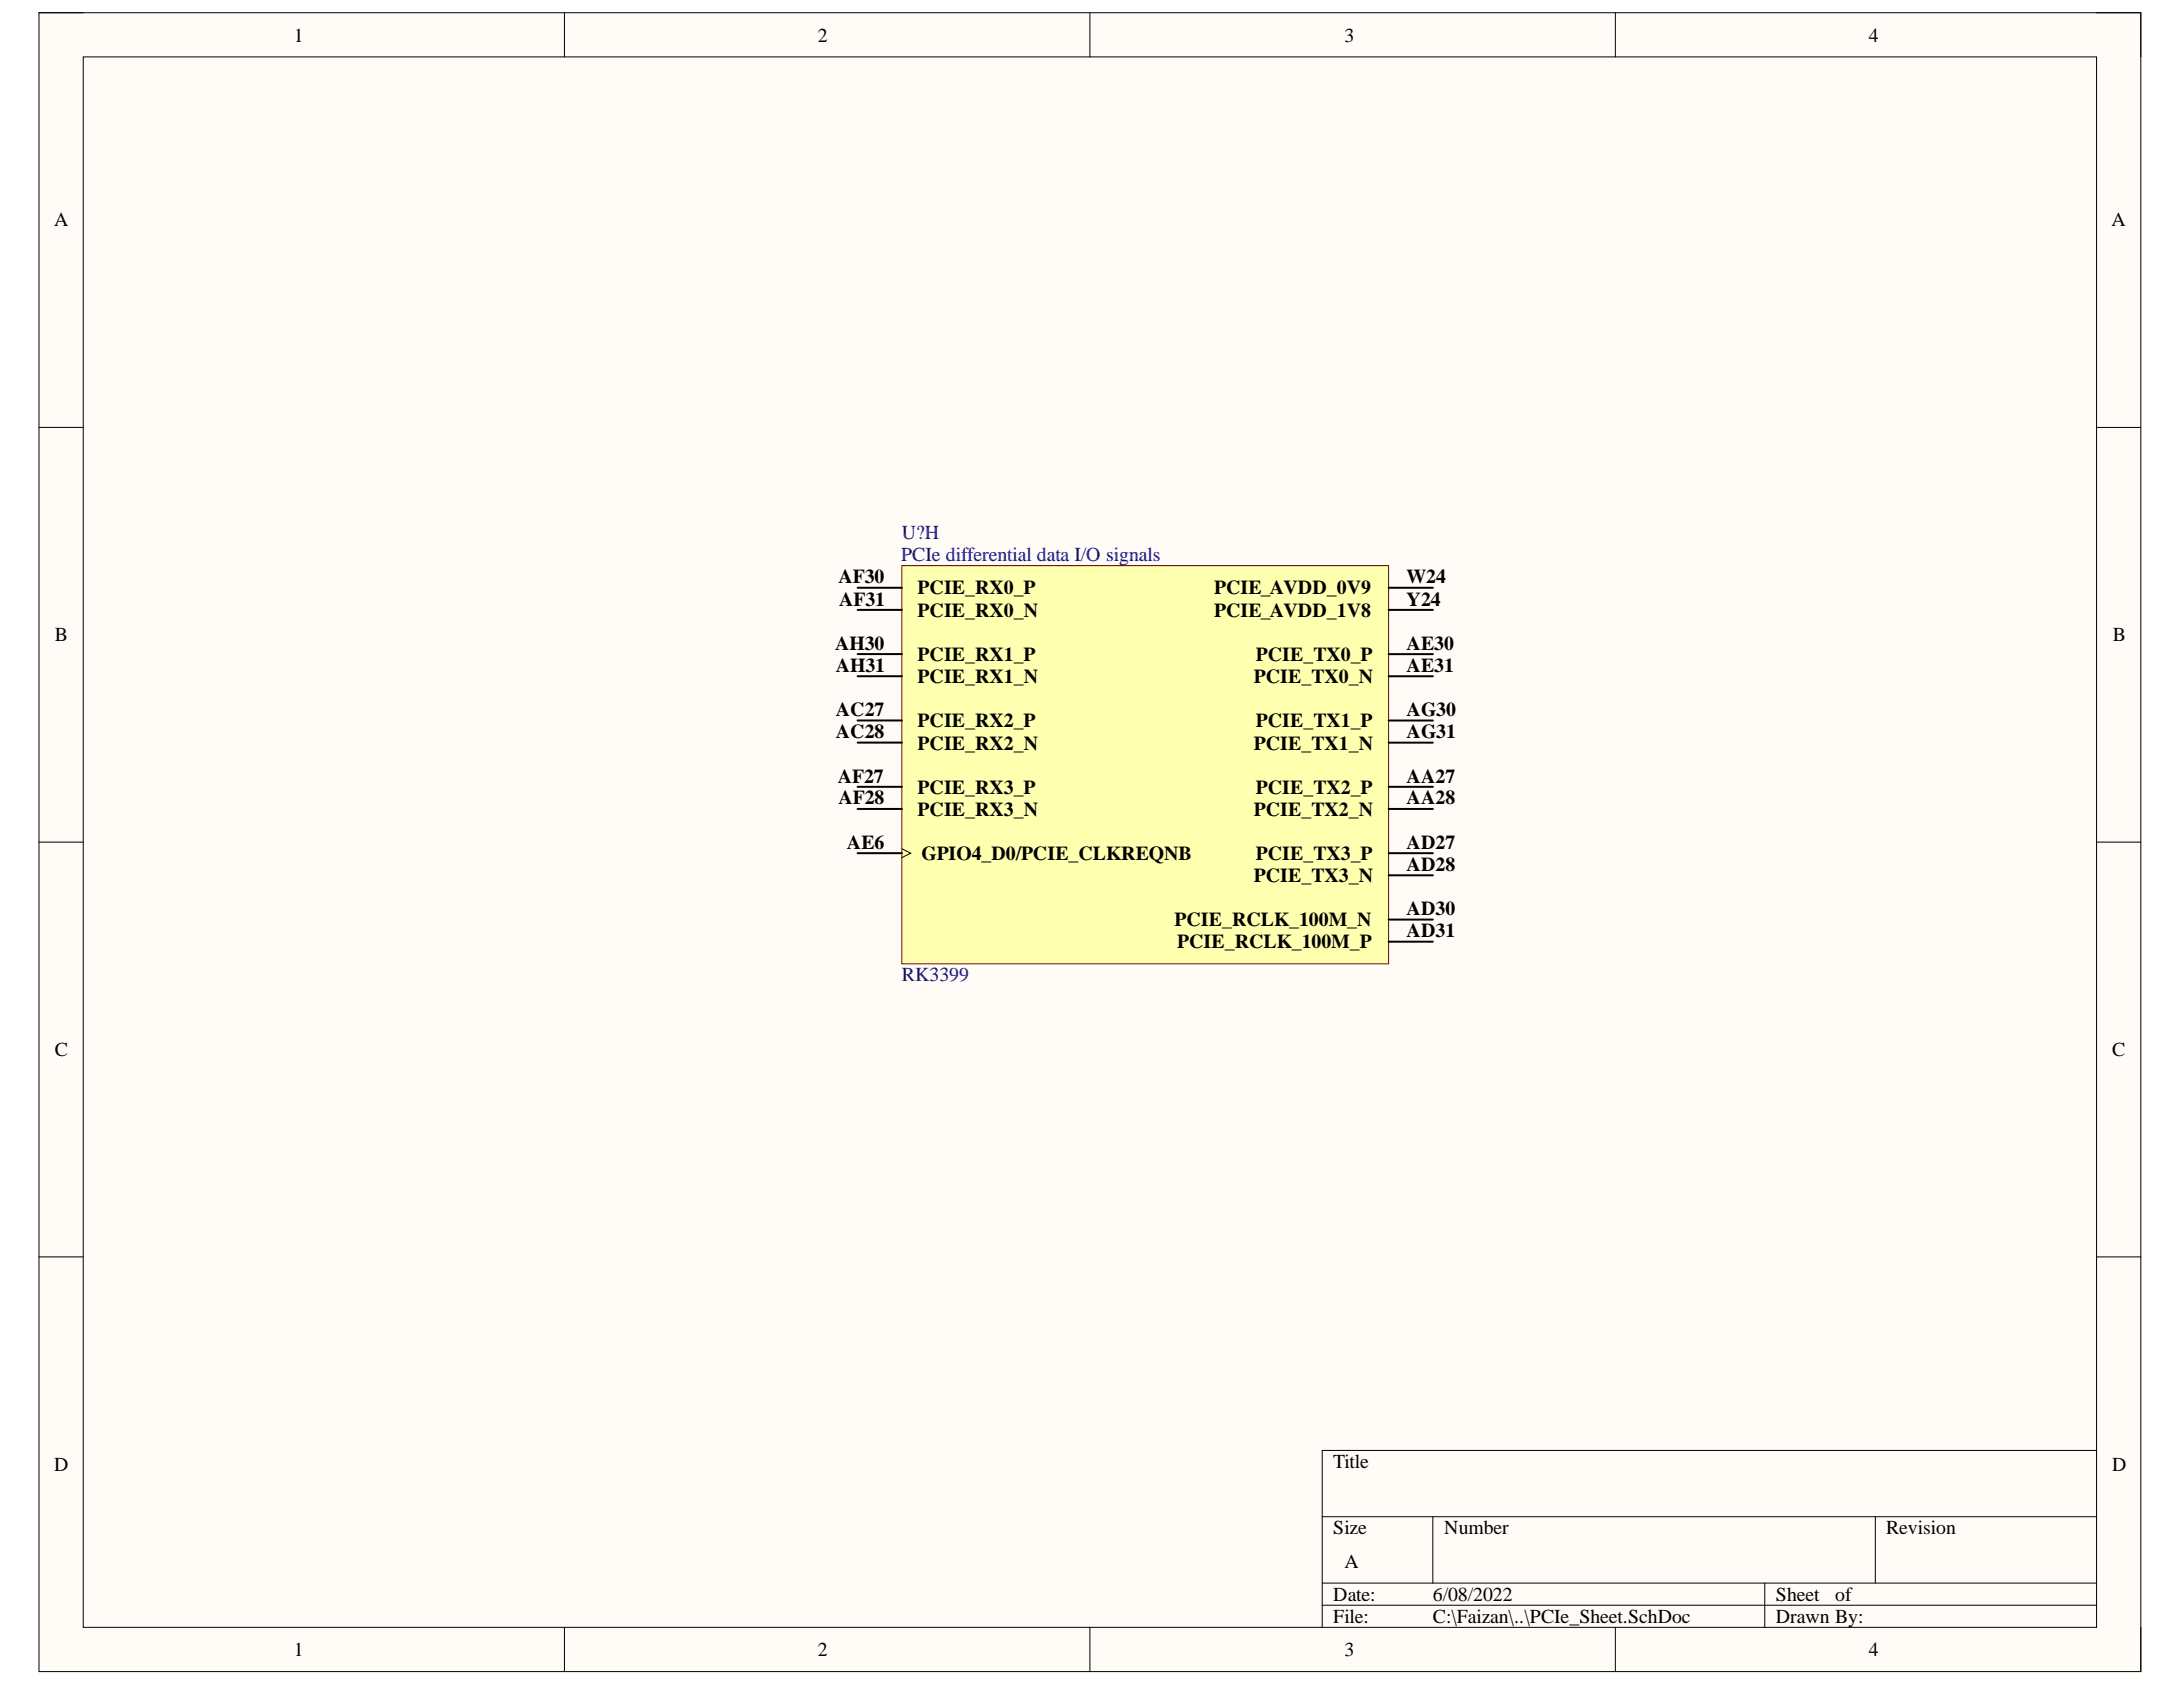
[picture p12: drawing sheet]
<svg xmlns="http://www.w3.org/2000/svg" width="279mm" height="216mm" viewBox="0 0 279 216" stroke-linecap="round" stroke-linejoin="round" font-family="sans-serif">
<defs><g id="words">
<g font-size="2.5">
<text x="37.6" y="5.3">1</text>
<text x="104.7" y="5.3">2</text>
<text x="172.1" y="5.3">3</text>
<text x="239.2" y="5.3">4</text>
<text x="6.9" y="29">A</text>
<text x="270.2" y="29">A</text>
<text x="107.3" y="74.6">AF30</text>
<text x="107.4" y="77.5">AF31</text>
<text x="117.4" y="76.1">PCIE_RX0_P</text>
<text x="155.4" y="76.1">PCIE_AVDD_0V9</text>
<text x="180" y="74.6">W24</text>
<text x="180" y="77.5">Y24</text>
<text x="7" y="82.1">B</text>
<text x="106.9" y="83.2">AH30</text>
<text x="117.4" y="78.9">PCIE_RX0_N</text>
<text x="155.4" y="78.9">PCIE_AVDD_1V8</text>
<text x="180" y="83.2">AE30</text>
<text x="270.4" y="82.1">B</text>
<text x="107" y="86">AH31</text>
<text x="117.4" y="84.6">PCIE_RX1_P</text>
<text x="117.4" y="87.4">PCIE_RX1_N</text>
<text x="160.5" y="87.4">PCIE_TX0_N</text>
<text x="160.7" y="84.6">PCIE_TX0_P</text>
<text x="180" y="86">AE31</text>
<text x="107" y="91.6">AC27</text>
<text x="107" y="94.5">AC28</text>
<text x="117.4" y="93.1">PCIE_RX2_P</text>
<text x="117.4" y="95.9">PCIE_RX2_N</text>
<text x="160.5" y="95.9">PCIE_TX1_N</text>
<text x="160.7" y="93.1">PCIE_TX1_P</text>
<text x="180" y="91.6">AG30</text>
<text x="180" y="94.5">AG31</text>
<text x="107.2" y="100.2">AF27</text>
<text x="117.4" y="101.6">PCIE_RX3_P</text>
<text x="160.7" y="101.6">PCIE_TX2_P</text>
<text x="180" y="100.2">AA27</text>
<text x="107.3" y="102.9">AF28</text>
<text x="117.4" y="104.4">PCIE_RX3_N</text>
<text x="160.5" y="104.4">PCIE_TX2_N</text>
<text x="180" y="102.9">AA28</text>
<text x="108.4" y="108.6">AE6</text>
<text x="118" y="110">GPIO4_D0/PCIE_CLKREQNB</text>
<text x="160.5" y="112.8">PCIE_TX3_N</text>
<text x="160.7" y="110">PCIE_TX3_P</text>
<text x="180" y="108.6">AD27</text>
<text x="180" y="111.5">AD28</text>
<text x="150.3" y="118.5">PCIE_RCLK_100M_N</text>
<text x="180" y="117.1">AD30</text>
<text x="180" y="119.9">AD31</text>
<text x="150.7" y="121.4">PCIE_RCLK_100M_P</text>
<text x="7" y="135.2">C</text>
<text x="270.3" y="135.2">C</text>
<text x="6.9" y="188.2">D</text>
<text x="170.6" y="187.9">Title</text>
<text x="270.3" y="188.2">D</text>
<text x="170.6" y="196.3">Size</text>
<text x="184.8" y="196.3">Number</text>
<text x="241.4" y="196.3">Revision</text>
<text x="172.1" y="200.7">A</text>
<text x="170.6" y="204.9">Date:</text>
<text x="170.6" y="207.7">File:</text>
<text x="183.4" y="204.9">6/08/2022</text>
<text x="183.4" y="207.7">C:\Faizan\..\PCIe_Sheet.SchDoc</text>
<text x="227.3" y="204.9">Sheet</text>
<text x="227.3" y="207.7">Drawn By:</text>
<text x="234.9" y="204.9">of</text>
<text x="37.6" y="212">1</text>
<text x="104.7" y="212">2</text>
<text x="172.1" y="212">3</text>
<text x="239.2" y="212">4</text>
</g>
<g font-size="2.5" fill="#000080">
<text x="115.3" y="71.8">PCIe differential data I/O signals</text>
<text x="115.4" y="69">U?H</text>
<text x="115.4" y="125.6">RK3399</text>
</g>
</g></defs>
<path d="M5 1.6h269v212.3h-269z" fill-rule="evenodd" fill="#fffcf8"/>
<path d="M5 1.6h269v212.3h-269z" fill="none" stroke="#000" stroke-width=".13"/>
<path d="M10.7 7.3h257.6v201h-257.6z" fill-rule="evenodd" fill="#fffcf8"/>
<g fill="none" stroke="#000" stroke-width=".13">
<path d="M5 1.6h5.7M10.7 7.3h257.6v201h-257.6zM72.2 1.6v5.7M139.5 1.6v5.7M206.7 1.6v5.7M268.3 1.6h5.7v5.7M5 54.7h5.7M268.3 54.7h5.7M5 107.8h5.7M268.3 107.8h5.7M5 160.9h5.7M268.3 160.9h5.7"/>
<path d="M169.2 194.1h99.1M183.4 194.1v8.5M240 194.1v8.5M268.3 185.6h-99.1v22.7M72.2 208.3v5.6M139.5 208.3v5.6M169.2 202.6h99.1M169.2 205.4h99.1M206.7 208.3v5.6M225.9 202.6v5.7M274 208.3v5.6"/>
</g>
<path d="M115.4 72.4h62.3v50.9h-62.3z" fill-rule="evenodd" fill="#ffffb0"/>
<path d="M115.4 72.4h62.3v50.9h-62.3z" fill="none" stroke="#800000" stroke-width=".13"/>
<g fill="none" stroke="#000" stroke-width=".25">
<path d="M109.8 75.2h5.6M109.8 78.1h5.6M177.7 75.2h5.7M177.7 78.1h5.7M109.8 83.7h5.6M109.8 86.5h5.6M109.8 92.2h5.6M109.8 95h5.6M177.7 83.7h5.7M177.7 86.5h5.7M177.7 92.2h5.7M177.7 95h5.7"/>
<path d="M109.8 100.7h5.6M109.8 103.5h5.6M109.8 109.2h5.6M177.7 100.7h5.7M177.7 103.5h5.7M177.7 109.2h5.7M177.7 112h5.7M177.7 117.7h5.7M177.7 120.5h5.7"/>
</g>
<path d="M115.4 108.6l1.2 .6-1.2 .6" fill="none" stroke="#000" stroke-width=".13"/>
<use href="#words"/>
</svg>
